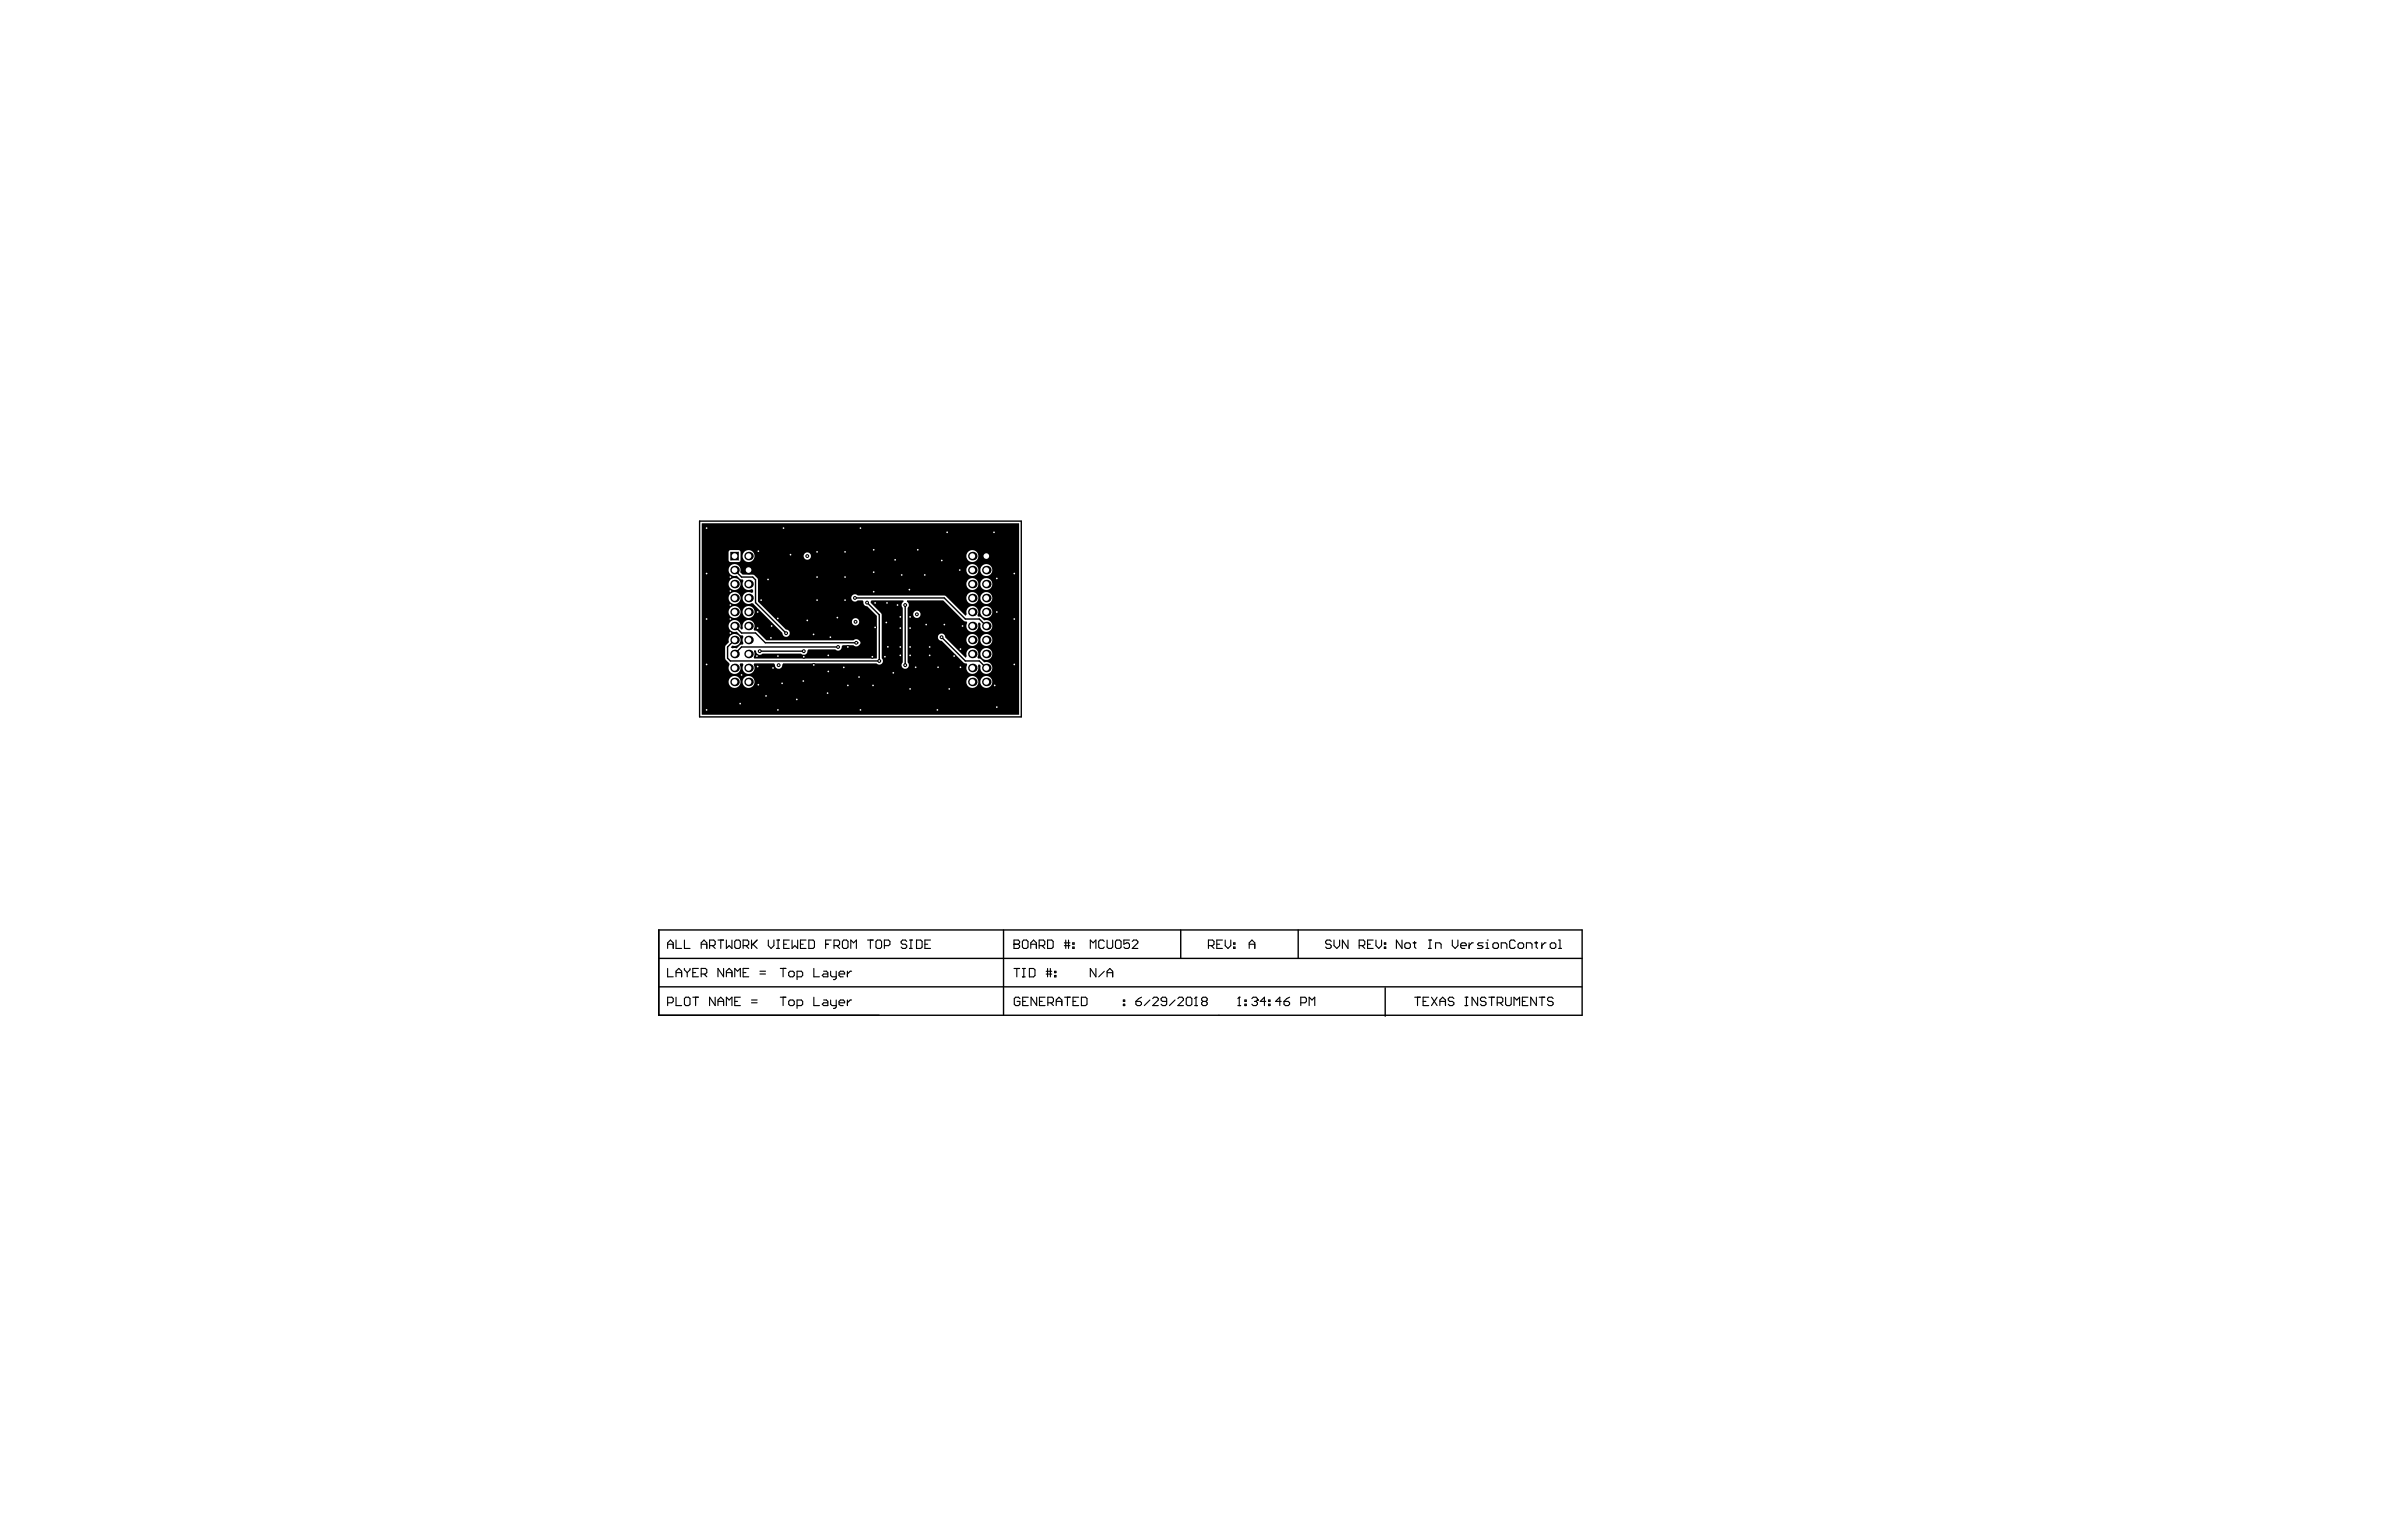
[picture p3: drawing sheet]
<svg xmlns="http://www.w3.org/2000/svg" width="432mm" height="279mm" viewBox="0 0 432 279" stroke-linecap="round" stroke-linejoin="round" font-family="sans-serif">
<g fill="none" stroke="#000" stroke-width=".25">
<path d="M126.8 94.5h58.3v35.5h-58.3zM133.2 113.5l1.2 1.3h2.6l1.7 1.7h16.8M133.2 103.4l1.2 1.2h2.1l.5 .5v4.2l5.5 5.5M137.7 118.1h8M151.9 117.3h-17.5l-1.2 1.3M155 108.4h16.2l3.8 3.8h2.5l1.3 1.3M157.2 109.3l2.2 2.2v8.3h-27l-.5-.5v-2l1.3-1.3M164.1 109.7v10.9M170.7 115.5l4.3 4.3h2.5l1.3 1.3M119.4 168.6h167.4v15.5h-167.4zM119.4 178.9h167.4M119.4 173.8h167.4"/>
<path d="M181.9 168.6v15.5M214 168.6v5.2M235.3 168.6v5.2M251.1 179.1v5.2"/>
</g>
<g fill="none" stroke="#000" stroke-width=".2">
<path d="M121 171.2h1M121 172v-1l.5-.6 .5 .6v1M121 175.6v1.5h1M122.5 170.4v1.6h1.1M122.5 177.1v-1l.6-.5 .5 .5v1M122.5 176.4h1.1M124.1 170.4v1.6h1M124.1 175.6v.2l.5 .6M124.6 176.4v.7M125.1 175.6v.2l-.5 .6M125.6 176.4h.5M126.6 175.6h-1v1.5h1"/>
<path d="M127.1 171.2h1M127.1 176.6h.8l.2-.2v-.6l-.2-.2h-.8v1.5M127.1 172v-1l.5-.6 .5 .6v1M127.6 176.6l.5 .5M128.6 171.5h.8l.2-.3v-.5l-.2-.3h-.8v1.6M129.1 171.5l.5 .5M130.2 170.4h1M130.7 170.4v1.6M131.2 175.6v1.5l-1-1.5v1.5M131.7 170.4v1.6l.5-.5 .5 .5v-1.6M131.7 177.1v-1l.5-.5 .5 .5v1M131.7 176.4h1"/>
<path d="M133.2 177.1v-1.5l.5 .5 .5-.5v1.5M133.4 170.4h.6l.2 .3v1l-.2 .3h-.6l-.2-.3v-1zM134.7 171.5h.8l.2-.3v-.5l-.2-.3h-.8v1.6M134.7 176.4h.5M135.2 171.5l.5 .5M135.7 175.6h-1v1.5h1M136.2 170.4v1.6M136.5 171.2l.7 .8M137.2 170.4l-1 1.1M137.8 176.6h1M137.8 176.1h1M139.3 170.4v1.1l.5 .5 .5-.5v-1.1"/>
<path d="M140.8 172h.5M140.8 170.4h.5M141 170.4v1.6M141.4 175.6h1.1M142 175.6v1.5M142.1 171.2h.5M143 176.4l.2-.3h.5l.3 .3v.5l-.3 .2h-.5l-.2-.2zM143.1 170.4h-1v1.6h1M143.6 170.4v1.6l.5-.5 .5 .5v-1.6M144.5 177.1h.8l.2-.2v-.5l-.2-.3h-.8v1.5M145.1 171.2h.5M146.1 170.4h-1v1.6h1"/>
<path d="M146.6 170.4h.8l.2 .3v1l-.2 .3h-.8zM147.5 175.6v1.5h1M149.3 176.1h.5l.3 .3v.7h-.8l-.2-.2 .2-.3h.8M149.7 171.2h.5M150.6 176.1v.8l.2 .2h.8M150.7 170.4h-1v1.6M151.2 171.5h.7l.3-.3v-.5l-.3-.3h-.7v1.6M151.6 176.1v1.3l-.3 .2h-.2M151.7 171.5l.5 .5M152.1 176.6h1v-.2l-.2-.3h-.6l-.2 .3v.5l.2 .2h.6M153 170.4h.5l.2 .3v1l-.2 .3h-.5l-.3-.3v-1zM153.6 176.1v1"/>
<path d="M154.2 172v-1.6l.5 .6 .5-.6v1.6M154.4 176.1h-.3l-.5 .5M157.3 170.4h1M157.8 170.4v1.6M158.8 170.7l.2-.3h.6l.2 .3v1l-.2 .3h-.6l-.2-.3zM160.3 171.5h.8l.2-.3v-.5l-.2-.3h-.8v1.6M164.4 170.7l-.3-.3h-.5l-.2 .3v.3l.2 .2h.5l.3 .3v.2l-.3 .3h-.5l-.2-.3M164.9 172h.5M164.9 170.4h.5M165.1 170.4v1.6M166.1 170.4h.8l.3 .3v1l-.3 .3h-.8zM167.7 171.2h.5"/>
<path d="M168.7 170.4h-1v1.6h1M183.8 171.2h.1M183.8 170.4h.8l.2 .3v.3l-.2 .2 .2 .3v.2l-.2 .3h-.8zM183.8 171.2h.8M183.8 175.6h1M184.3 175.6v1.5M185.3 170.7l.3-.3h.5l.3 .3v1l-.3 .3h-.5l-.3-.3zM185.3 177.1h.5M185.3 175.6h.5M185.6 175.6v1.5M186.6 175.6h.8l.2 .3v1l-.2 .2h-.8zM186.9 171.2h1"/>
<path d="M186.9 172v-1l.5-.6 .5 .6v1M188.4 171.5h.7l.3-.3v-.5l-.3-.3h-.7v1.6M188.9 171.5l.5 .5M189.6 176.6h1.1M189.6 176.1h1.1M189.9 170.4h.8l.2 .3v1l-.2 .3h-.8zM189.9 175.6v1.5M190.4 175.6v1.5M191.2 176.9h.2v.2h-.2zM191.2 176.1h.2v.3h-.2zM192.9 171h1.1M192.9 171.5h1.1"/>
<path d="M193.2 170.4v1.6M193.7 170.4v1.6M194.5 171.7h.2v.3h-.2zM194.5 171h.2v.2h-.2zM197.6 172v-1.6l.6 .6 .5-.6v1.6M198.7 175.6v1.5l-1.1-1.5v1.5M200.2 170.7l-.3-.3h-.5l-.2 .3v1l.2 .3h.5l.3-.3M200.2 176.1l-1 1M200.7 170.4v1.3l.2 .3h.5l.3-.3v-1.3M200.7 177.1v-1l.5-.5 .5 .5v1M200.7 176.4h1M202.2 170.7l.3-.3h.5l.2 .3v1l-.2 .3h-.5l-.3-.3z"/>
<path d="M204.7 170.4h-1v.8l.5-.2h.3l.2 .2v.5l-.2 .3h-.5l-.3-.3M205.3 170.7l.2-.3h.5l.3 .3v.3l-1 1h1M219.1 171.5h.7l.3-.3v-.5l-.3-.3h-.7v1.6M219.6 171.5l.5 .5M220.6 171.2h.5M221.6 170.4h-1v1.6h1M222.1 170.4v1.1l.5 .5 .5-.5v-1.1M223.6 171.7h.3v.3h-.3zM223.6 171h.3v.2h-.3zM226.4 172v-1l.6-.6 .5 .6v1M226.4 171.2h1.1M241.3 170.7l-.2-.3h-.5l-.3 .3v.3l.3 .2h.5l.2 .3v.2l-.2 .3h-.5l-.3-.3"/>
<path d="M241.8 170.4v1.1l.5 .5 .5-.5v-1.1M244.4 170.4v1.6l-1.1-1.6v1.6M246.4 171.5h.7l.3-.3v-.5l-.3-.3h-.7v1.6M246.9 171.5l.5 .5M247.9 171.2h.5M248.9 170.4h-1v1.6h1M249.4 170.4v1.1l.5 .5 .5-.5v-1.1M250.9 171.7h.3v.3h-.3zM250.9 171h.3v.2h-.3zM254.1 170.4v1.6l-1-1.6v1.6M254.9 171h.5l.3 .2v.5l-.3 .3h-.5l-.2-.3v-.5zM256.2 171h.5"/>
<path d="M256.4 170.7v1l.3 .3M259 172h.5M259 170.4h.5M259.2 170.4v1.6M260.2 172v-1h.8l.2 .2v.8M263.3 170.4v1.1l.5 .5 .5-.5v-1.1M264.8 171.5h1v-.3l-.2-.2h-.6l-.2 .2v.5l.2 .3h.6M266.3 171v1M267.1 171h-.3l-.5 .5M268.8 171h-.7l-.3 .2 .3 .3h.5l.2 .2-.2 .3h-.8M269.4 172h.5M269.4 171h.2v1"/>
<path d="M269.6 170.4h.1M270.9 171h.5l.2 .2v.5l-.2 .3h-.5l-.3-.3v-.5zM272.1 172v-1h.8l.3 .2v.8M274.7 170.7l-.3-.3h-.5l-.2 .3v1l.2 .3h.5l.3-.3M275.4 171h.5l.3 .2v.5l-.3 .3h-.5l-.2-.3v-.5zM276.7 172v-1h.8l.2 .2v.8M278.2 171h.5M278.5 170.7v1l.2 .3M279.5 171v1M280.3 171h-.3l-.5 .5M281.3 171h.5l.2 .2v.5l-.2 .3h-.5l-.3-.3v-.5zM282.5 172h.5"/>
<path d="M282.5 170.4h.3v1.6M121 181.8h.8l.2-.2v-.5l-.2-.3h-.8v1.5M122.5 180.8v1.5h1.1M124.1 181.1l.2-.3h.5l.3 .3v1l-.3 .2h-.5l-.2-.2zM125.6 180.8h1M126.1 180.8v1.5M129.6 180.8v1.5l-1-1.5v1.5M130.2 182.3v-1l.5-.5 .5 .5v1M130.2 181.6h1M131.7 182.3v-1.5l.5 .5 .5-.5v1.5M133.2 181.6h.5M134.2 180.8h-1v1.5h1"/>
<path d="M136.2 181.8h1M136.2 181.3h1M141.4 180.8h1.1M142 180.8v1.5M143 181.6l.2-.3h.5l.3 .3v.5l-.3 .2h-.5l-.2-.2zM144.5 182.3h.8l.2-.2v-.5l-.2-.3h-.8v1.5M147.5 180.8v1.5h1M149.3 181.3h.5l.3 .3v.7h-.8l-.2-.2 .2-.3h.8M150.6 181.3v.8l.2 .2h.8M151.6 181.3v1.3l-.3 .2h-.2M152.1 181.8h1v-.2l-.2-.3h-.6l-.2 .3v.5l.2 .2h.6M153.6 181.3v1"/>
<path d="M154.4 181.3h-.3l-.5 .5M184.9 181.1l-.3-.3h-.5l-.2 .3v1l.2 .2h.5l.3-.2v-.5h-.5M185.4 181.6h.5M186.4 180.8h-1v1.5h1M187.9 180.8v1.5l-1-1.5v1.5M188.4 181.6h.5M189.4 180.8h-1v1.5h1M189.9 181.8h.8l.3-.2v-.5l-.3-.3h-.8v1.5M190.5 181.8l.5 .5M191.5 181.6h1M191.5 182.3v-1l.5-.5 .5 .5v1M193 180.8h1"/>
<path d="M193.5 180.8v1.5M194.5 181.6h.5M195.5 180.8h-1v1.5h1M196 180.8h.8l.2 .3v1l-.2 .2h-.8zM203.6 182.1h.3v.2h-.3zM203.6 181.3h.3v.3h-.3zM205.9 181.6h.8l.2 .2v.3l-.2 .2h-.5l-.3-.2zM206.9 180.8l-.5 .3-.5 .5M208.4 181.3l-1 1M209 181.1l.2-.3h.5l.3 .3v.2l-1 1h1M211.5 181.6h-.8l-.2-.3v-.2l.2-.3h.5l.3 .3v1l-.3 .2h-.5l-.2-.2M213 181.3l-1 1"/>
<path d="M213.5 181.1l.3-.3h.5l.2 .3v.2l-1 1h1M215 181.1l.3-.3h.5l.3 .3v1l-.3 .2h-.5l-.3-.2zM216.6 182.3h.5M216.8 180.8h.1M216.8 180.8v1.5M216.8 180.8l-.2 .3M218.1 181.6l-.3-.3v-.2l.3-.3h.5l.2 .3v.2l-.2 .3M218.1 181.6l-.3 .2v.3l.3 .2h.5l.2-.2v-.3l-.2-.2M218.1 181.6h.5M224.4 182.3h.5M224.6 180.8h.1M224.6 180.8v1.5"/>
<path d="M224.6 180.8l-.2 .3M225.7 182.1h.2v.2h-.2zM225.7 181.3h.2v.3h-.2zM226.9 181.1l.3-.3h.5l.2 .3v.2M227.4 181.6h.3M227.7 181.6l.2 .2v.3l-.2 .2h-.5l-.3-.2M227.9 181.3h.1M227.9 181.3l-.2 .3M229.5 181.6h-1l.7-.8v1.5M230 182.1h.2v.2h-.2zM230 181.3h.2v.3h-.2zM232.3 181.6h-1.1l.8-.8v1.5"/>
<path d="M232.8 181.6h.7l.3 .2v.3l-.3 .2h-.5l-.2-.2zM233.8 180.8l-.5 .3-.5 .5M235.8 181.8h.8l.2-.2v-.5l-.2-.3h-.8v1.5M237.3 182.3v-1.5l.5 .5 .5-.5v1.5M256.5 180.8h1M257 180.8v1.5M258 181.6h.5M259 180.8h-1v1.5h1M259.5 180.8l1 1.5M260.5 180.8l-1 1.5M261 181.6h1M261 182.3v-1l.5-.5 .5 .5v1"/>
<path d="M263.6 181.1l-.3-.3h-.5l-.3 .3v.2l.3 .3h.5l.3 .2v.3l-.3 .2h-.5l-.3-.2M265.6 180.8h.5M265.6 182.3h.5M265.8 180.8v1.5M267.9 180.8v1.5l-1.1-1.5v1.5M269.4 181.1l-.3-.3h-.5l-.2 .3v.2l.2 .3h.5l.3 .2v.3l-.3 .2h-.5l-.2-.2M269.9 180.8h1M270.4 180.8v1.5M271.4 181.8h.8l.2-.2v-.5l-.2-.3h-.8v1.5M271.9 181.8l.5 .5M272.9 180.8v1.3l.3 .2h.5l.2-.2v-1.3M274.5 182.3v-1.5l.5 .5 .5-.5v1.5"/>
<path d="M276 181.6h.5M277 180.8h-1v1.5h1M278.5 180.8v1.5l-1-1.5v1.5M279 180.8h1M279.5 180.8v1.5M281.5 181.1l-.2-.3h-.5l-.3 .3v.2l.3 .3h.5l.2 .2v.3l-.2 .2h-.5l-.3-.2"/>
</g>
<g fill="#000">
<path d="M127.2 94.9h57.5v34.7h-57.5zM145.7 100.8a.66 .66 0 0 0 1.3 0 .66 .66 0 0 0-1.3 0zM132.2 99.8l-.1 .3 .1 1.7 .2 .1 1.7-.1 .1-.2-.1-1.8-.2-.1zM175.2 100.8a1.09 1.09 0 0 0 2.1 0 1.09 1.09 0 0 0-2.1 0zM134.6 100.8a1.1 1.1 0 0 0 2.2 0 1.1 1.1 0 0 0-2.2 0zM177.7 103.4a1.1 1.1 0 0 0 2.2 0 1.1 1.1 0 0 0-2.2 0zM175.2 103.4a1.09 1.09 0 0 0 2.1 0 1.09 1.09 0 0 0-2.1 0zM177.7 105.9a1.1 1.1 0 0 0 2.2 0 1.1 1.1 0 0 0-2.2 0zM175.2 105.9a1.09 1.09 0 0 0 2.1 0 1.09 1.09 0 0 0-2.1 0zM132.1 105.9a1.09 1.09 0 0 0 2.1 0 1.09 1.09 0 0 0-2.1 0zM132.4 102.6a1.08 1.08 0 0 0-.2 1.4 1.08 1.08 0 0 0 1.3 .4l.8 .6 .4 .1 .1 .2a1.08 1.08 0 0 0 .1 1.4 1.08 1.08 0 0 0 1.4 .1l.2 .1v.5l-.2 .1a1.08 1.08 0 0 0-1.7 .9 1.08 1.08 0 0 0 1.7 .9l.3 .1 5.2 5.4a.66 .66 0 0 0 .7 .7 .66 .66 0 0 0 .7-.7 .66 .66 0 0 0-.7-.6l-5.1-5.1v-4l-.1-.3-.7-.6h-2l-.4-.5a1.08 1.08 0 0 0-.5-1.3 1.08 1.08 0 0 0-1.3 .2zM177.7 108.4a1.1 1.1 0 0 0 2.2 0 1.1 1.1 0 0 0-2.2 0zM175.2 108.4a1.09 1.09 0 0 0 2.1 0 1.09 1.09 0 0 0-2.1 0zM132.1 108.4a1.09 1.09 0 0 0 2.1 0 1.09 1.09 0 0 0-2.1 0zM165.5 111.4a.7 .7 0 0 0 1.4 0 .7 .7 0 0 0-1.4 0zM177.7 111a1.1 1.1 0 0 0 2.2 0 1.1 1.1 0 0 0-2.2 0zM134.6 111a1.1 1.1 0 0 0 2.2 0 1.1 1.1 0 0 0-2.2 0zM132.1 111a1.09 1.09 0 0 0 2.1 0 1.09 1.09 0 0 0-2.1 0zM154.4 112.7a.7 .7 0 0 0 1.4 0 .7 .7 0 0 0-1.4 0zM132.4 112.7a1.08 1.08 0 0 0-.2 1.4 1.08 1.08 0 0 0 1.3 .4l.8 .7h.4l.1 .3a1.07 1.07 0 0 0 0 1.1l-.1 .3h-.4l-.8 .7h-.7l-.3-.2 .3-.4a1.08 1.08 0 0 0 1.4-.8 1.08 1.08 0 0 0-1.2-1.2 1.08 1.08 0 0 0-.8 1.4l-.7 .7v2.2l.1 .3 .6 .6 .1 .3a1.08 1.08 0 0 0 .8 1.7 1.08 1.08 0 0 0 1-1.7l.1-.2h.5l.1 .3a1.09 1.09 0 0 0 .9 1.6 1.09 1.09 0 0 0 .9-1.7l.1-.2h3.6l.2 .3a.66 .66 0 0 0 .7 .7 .66 .66 0 0 0 .6-.8l.2-.2h16.9a.66 .66 0 0 0 1 0 .66 .66 0 0 0-.1-.9v-7.9l-.1-.3-1.9-1.9v-.2l.2-.2h5.7l.1 .2a.66 .66 0 0 0-.1 1.1l-.1 9.9a.66 .66 0 0 0 0 1 .66 .66 0 0 0 1 0 .66 .66 0 0 0-.1-1l.1-9.9a.66 .66 0 0 0-.2-1.1v-.2h6.6l3.7 3.6 .5 .2 .1 .3a1.08 1.08 0 0 0 .9 1.6 1.08 1.08 0 0 0 1.1-1.5l.2-.3a.93 .93 0 0 1 .2 1 1.08 1.08 0 0 0 1.4 .8 1.08 1.08 0 0 0 .7-1.4 1.08 1.08 0 0 0-1.4-.7l-.7-.7h-.4l-.1-.3a1.08 1.08 0 0 0-.8-1.6 1.08 1.08 0 0 0-1.2 1.4l-.2 .3-3.5-3.5-.3-.1h-15.7a.66 .66 0 0 0-1-.1 .66 .66 0 0 0 0 1 .66 .66 0 0 0 1 0h.9l.1 .2a.67 .67 0 0 0 .7 .8l1.8 1.8-.1 7.7h-22.2l-.1-.2 .2-.6-.1-.5 .1-.2 .3 .2a.66 .66 0 0 0 .4 .6 .66 .66 0 0 0 .7-.2h7a.66 .66 0 0 0 .8 .2 .66 .66 0 0 0 .4-.7l.1-.3h4.9a.66 .66 0 0 0 .8 .2 .66 .66 0 0 0 .4-.7l.1-.2h2a.7 .7 0 0 0 1 .1 .7 .7 0 0 0 .1-1.1 .7 .7 0 0 0-1.1 .1h-15.8l-1.6-1.6-.6-.2-.1-.3a1.08 1.08 0 0 0-.8-1.6 1.08 1.08 0 0 0-1.1 1.5l-.3 .3a.93 .93 0 0 1-.2-1 1.09 1.09 0 0 0-1.8-.5zM177.7 116a1.1 1.1 0 0 0 2.2 0 1.1 1.1 0 0 0-2.2 0zM175.2 116a1.09 1.09 0 0 0 2.1 0 1.09 1.09 0 0 0-2.1 0zM177.7 118.6a1.1 1.1 0 0 0 2.2 0 1.1 1.1 0 0 0-2.2 0zM170.2 115.1a.66 .66 0 0 0-.1 .7 .66 .66 0 0 0 .6 .4l4 4 .5 .1 .1 .2a1.08 1.08 0 0 0 .8 1.7 1.08 1.08 0 0 0 1.2-1.5l.2-.3a.93 .93 0 0 1 .2 1 1.08 1.08 0 0 0 1.4 .8 1.08 1.08 0 0 0 .7-1.4 1.08 1.08 0 0 0-1.4-.7l-.7-.7h-.4l-.1-.2a1.08 1.08 0 0 0-.8-1.7 1.08 1.08 0 0 0-1.2 1.4l-.2 .3-3.7-3.6a.66 .66 0 0 0-.3-.7 .66 .66 0 0 0-.8 .2zM177.7 123.6a1.1 1.1 0 0 0 2.2 0 1.1 1.1 0 0 0-2.2 0zM175.2 123.6a1.09 1.09 0 0 0 2.1 0 1.09 1.09 0 0 0-2.1 0zM134.6 123.6a1.1 1.1 0 0 0 2.2 0 1.1 1.1 0 0 0-2.2 0zM132.1 123.6a1.09 1.09 0 0 0 2.1 0 1.09 1.09 0 0 0-2.1 0z"/>
<circle cx="163.2" cy="118.8" r=".36"/>
</g>
<circle cx="163.2" cy="118.8" r=".15" fill="#fff"/>
<circle cx="165" cy="118.8" r=".36" fill="#000"/>
<circle cx="165" cy="118.8" r=".15" fill="#fff"/>
<circle cx="164.1" cy="120.6" r=".36" fill="#000"/>
<circle cx="164.1" cy="120.6" r=".15" fill="#fff"/>
<circle cx="183.9" cy="112.2" r=".36" fill="#000"/>
<circle cx="183.9" cy="112.2" r=".15" fill="#fff"/>
<circle cx="183.9" cy="120.5" r=".36" fill="#000"/>
<circle cx="183.9" cy="120.5" r=".15" fill="#fff"/>
<circle cx="183.9" cy="104" r=".36" fill="#000"/>
<circle cx="183.9" cy="104" r=".15" fill="#fff"/>
<circle cx="128.1" cy="104" r=".36" fill="#000"/>
<circle cx="128.1" cy="104" r=".15" fill="#fff"/>
<circle cx="128.1" cy="120.5" r=".36" fill="#000"/>
<circle cx="128.1" cy="120.5" r=".15" fill="#fff"/>
<circle cx="128.1" cy="112.2" r=".36" fill="#000"/>
<circle cx="128.1" cy="112.2" r=".15" fill="#fff"/>
<circle cx="128.1" cy="128.7" r=".36" fill="#000"/>
<circle cx="128.1" cy="128.7" r=".15" fill="#fff"/>
<circle cx="128.1" cy="95.8" r=".36" fill="#000"/>
<circle cx="128.1" cy="95.8" r=".15" fill="#fff"/>
<circle cx="166.2" cy="111.4" r=".36" fill="#000"/>
<circle cx="166.2" cy="111.4" r=".15" fill="#fff"/>
<circle cx="137.7" cy="118.1" r=".36" fill="#000"/>
<circle cx="137.7" cy="118.1" r=".15" fill="#fff"/>
<circle cx="147.5" cy="120.6" r=".36" fill="#000"/>
<circle cx="147.5" cy="120.6" r=".15" fill="#fff"/>
<circle cx="141.1" cy="120.6" r=".36" fill="#000"/>
<circle cx="141.1" cy="120.6" r=".15" fill="#fff"/>
<circle cx="153" cy="121" r=".36" fill="#000"/>
<circle cx="153" cy="121" r=".15" fill="#fff"/>
<circle cx="145.6" cy="123.5" r=".36" fill="#000"/>
<circle cx="145.6" cy="123.5" r=".15" fill="#fff"/>
<circle cx="157.2" cy="109.3" r=".36" fill="#000"/>
<circle cx="157.2" cy="109.3" r=".15" fill="#fff"/>
<circle cx="158.6" cy="109.3" r=".36" fill="#000"/>
<circle cx="158.6" cy="109.3" r=".15" fill="#fff"/>
<circle cx="146.3" cy="112.5" r=".36" fill="#000"/>
<circle cx="146.3" cy="112.5" r=".15" fill="#fff"/>
<circle cx="145.7" cy="118.1" r=".36" fill="#000"/>
<circle cx="145.7" cy="118.1" r=".15" fill="#fff"/>
<circle cx="155.1" cy="112.7" r=".36" fill="#000"/>
<circle cx="155.1" cy="112.7" r=".15" fill="#fff"/>
<circle cx="146.3" cy="100.8" r=".36" fill="#000"/>
<circle cx="146.3" cy="100.8" r=".15" fill="#fff"/>
<circle cx="163.2" cy="117.3" r=".36" fill="#000"/>
<circle cx="163.2" cy="117.3" r=".15" fill="#fff"/>
<circle cx="165" cy="117.3" r=".36" fill="#000"/>
<circle cx="165" cy="117.3" r=".15" fill="#fff"/>
<circle cx="160.4" cy="119.1" r=".36" fill="#000"/>
<circle cx="160.4" cy="119.1" r=".15" fill="#fff"/>
<circle cx="160.7" cy="112.9" r=".36" fill="#000"/>
<circle cx="160.7" cy="112.9" r=".15" fill="#fff"/>
<circle cx="142.5" cy="114.8" r=".36" fill="#000"/>
<circle cx="142.5" cy="114.8" r=".15" fill="#fff"/>
<circle cx="164.1" cy="109.7" r=".36" fill="#000"/>
<circle cx="164.1" cy="109.7" r=".15" fill="#fff"/>
<circle cx="170.7" cy="115.5" r=".36" fill="#000"/>
<circle cx="170.7" cy="115.5" r=".15" fill="#fff"/>
<circle cx="155" cy="108.4" r=".36" fill="#000"/>
<circle cx="155" cy="108.4" r=".15" fill="#fff"/>
<circle cx="159.4" cy="119.8" r=".36" fill="#000"/>
<circle cx="159.4" cy="119.8" r=".15" fill="#fff"/>
<circle cx="151.9" cy="117.3" r=".36" fill="#000"/>
<circle cx="151.9" cy="117.3" r=".15" fill="#fff"/>
<circle cx="137.5" cy="124.2" r=".36" fill="#000"/>
<circle cx="137.5" cy="124.2" r=".15" fill="#fff"/>
<circle cx="140.1" cy="121.1" r=".36" fill="#000"/>
<circle cx="140.1" cy="121.1" r=".15" fill="#fff"/>
<circle cx="141" cy="119" r=".36" fill="#000"/>
<circle cx="141" cy="119" r=".15" fill="#fff"/>
<circle cx="150.5" cy="115.5" r=".36" fill="#000"/>
<circle cx="150.5" cy="115.5" r=".15" fill="#fff"/>
<circle cx="174.5" cy="113.5" r=".36" fill="#000"/>
<circle cx="174.5" cy="113.5" r=".15" fill="#fff"/>
<circle cx="156" cy="95.8" r=".36" fill="#000"/>
<circle cx="156" cy="95.8" r=".15" fill="#fff"/>
<circle cx="142" cy="95.8" r=".36" fill="#000"/>
<circle cx="142" cy="95.8" r=".15" fill="#fff"/>
<circle cx="180.2" cy="96.5" r=".36" fill="#000"/>
<circle cx="180.2" cy="96.5" r=".15" fill="#fff"/>
<circle cx="156" cy="128.7" r=".36" fill="#000"/>
<circle cx="156" cy="128.7" r=".15" fill="#fff"/>
<circle cx="141" cy="128.7" r=".36" fill="#000"/>
<circle cx="141" cy="128.7" r=".15" fill="#fff"/>
<circle cx="169.9" cy="128.7" r=".36" fill="#000"/>
<circle cx="169.9" cy="128.7" r=".15" fill="#fff"/>
<circle cx="180.7" cy="128.2" r=".36" fill="#000"/>
<circle cx="180.7" cy="128.2" r=".15" fill="#fff"/>
<circle cx="171.7" cy="96.5" r=".36" fill="#000"/>
<circle cx="171.7" cy="96.5" r=".15" fill="#fff"/>
<circle cx="162.7" cy="109.7" r=".36" fill="#000"/>
<circle cx="162.7" cy="109.7" r=".15" fill="#fff"/>
<circle cx="148.1" cy="104.6" r=".36" fill="#000"/>
<circle cx="148.1" cy="104.6" r=".15" fill="#fff"/>
<circle cx="147.5" cy="115" r=".36" fill="#000"/>
<circle cx="147.5" cy="115" r=".15" fill="#fff"/>
<circle cx="138" cy="108.8" r=".36" fill="#000"/>
<circle cx="138" cy="108.8" r=".15" fill="#fff"/>
<circle cx="137.3" cy="111" r=".36" fill="#000"/>
<circle cx="137.3" cy="111" r=".15" fill="#fff"/>
<circle cx="139.8" cy="115.7" r=".36" fill="#000"/>
<circle cx="139.8" cy="115.7" r=".15" fill="#fff"/>
<circle cx="139.9" cy="113.5" r=".36" fill="#000"/>
<circle cx="139.9" cy="113.5" r=".15" fill="#fff"/>
<circle cx="137.2" cy="119" r=".36" fill="#000"/>
<circle cx="137.2" cy="119" r=".15" fill="#fff"/>
<circle cx="137.3" cy="120.9" r=".36" fill="#000"/>
<circle cx="137.3" cy="120.9" r=".15" fill="#fff"/>
<circle cx="153.2" cy="108.8" r=".36" fill="#000"/>
<circle cx="153.2" cy="108.8" r=".15" fill="#fff"/>
<circle cx="160.8" cy="109.3" r=".36" fill="#000"/>
<circle cx="160.8" cy="109.3" r=".15" fill="#fff"/>
<circle cx="164.9" cy="106.9" r=".36" fill="#000"/>
<circle cx="164.9" cy="106.9" r=".15" fill="#fff"/>
<circle cx="167.6" cy="104.2" r=".36" fill="#000"/>
<circle cx="167.6" cy="104.2" r=".15" fill="#fff"/>
<circle cx="170.7" cy="101.6" r=".36" fill="#000"/>
<circle cx="170.7" cy="101.6" r=".15" fill="#fff"/>
<circle cx="174" cy="103.4" r=".36" fill="#000"/>
<circle cx="174" cy="103.4" r=".15" fill="#fff"/>
<circle cx="148.1" cy="100.1" r=".36" fill="#000"/>
<circle cx="148.1" cy="100.1" r=".15" fill="#fff"/>
<circle cx="158.4" cy="107.3" r=".36" fill="#000"/>
<circle cx="158.4" cy="107.3" r=".15" fill="#fff"/>
<circle cx="148.1" cy="108.8" r=".36" fill="#000"/>
<circle cx="148.1" cy="108.8" r=".15" fill="#fff"/>
<circle cx="162.3" cy="101.5" r=".36" fill="#000"/>
<circle cx="162.3" cy="101.5" r=".15" fill="#fff"/>
<circle cx="143.3" cy="100.6" r=".36" fill="#000"/>
<circle cx="143.3" cy="100.6" r=".15" fill="#fff"/>
<circle cx="151.8" cy="112" r=".36" fill="#000"/>
<circle cx="151.8" cy="112" r=".15" fill="#fff"/>
<circle cx="153.2" cy="100.1" r=".36" fill="#000"/>
<circle cx="153.2" cy="100.1" r=".15" fill="#fff"/>
<circle cx="158.4" cy="99.7" r=".36" fill="#000"/>
<circle cx="158.4" cy="99.7" r=".15" fill="#fff"/>
<circle cx="153.2" cy="104.6" r=".36" fill="#000"/>
<circle cx="153.2" cy="104.6" r=".15" fill="#fff"/>
<circle cx="158.4" cy="103.7" r=".36" fill="#000"/>
<circle cx="158.4" cy="103.7" r=".15" fill="#fff"/>
<circle cx="166.4" cy="99.7" r=".36" fill="#000"/>
<circle cx="166.4" cy="99.7" r=".15" fill="#fff"/>
<circle cx="155.7" cy="122.8" r=".36" fill="#000"/>
<circle cx="155.7" cy="122.8" r=".15" fill="#fff"/>
<circle cx="153.7" cy="124.3" r=".36" fill="#000"/>
<circle cx="153.7" cy="124.3" r=".15" fill="#fff"/>
<circle cx="158.3" cy="124.3" r=".36" fill="#000"/>
<circle cx="158.3" cy="124.3" r=".15" fill="#fff"/>
<circle cx="161.9" cy="122" r=".36" fill="#000"/>
<circle cx="161.9" cy="122" r=".15" fill="#fff"/>
<circle cx="166" cy="121" r=".36" fill="#000"/>
<circle cx="166" cy="121" r=".15" fill="#fff"/>
<circle cx="170" cy="121" r=".36" fill="#000"/>
<circle cx="170" cy="121" r=".15" fill="#fff"/>
<circle cx="174.1" cy="121" r=".36" fill="#000"/>
<circle cx="174.1" cy="121" r=".15" fill="#fff"/>
<circle cx="172.1" cy="124.9" r=".36" fill="#000"/>
<circle cx="172.1" cy="124.9" r=".15" fill="#fff"/>
<circle cx="165" cy="124.9" r=".36" fill="#000"/>
<circle cx="165" cy="124.9" r=".15" fill="#fff"/>
<circle cx="138.9" cy="126.2" r=".36" fill="#000"/>
<circle cx="138.9" cy="126.2" r=".15" fill="#fff"/>
<circle cx="153.7" cy="117.3" r=".36" fill="#000"/>
<circle cx="153.7" cy="117.3" r=".15" fill="#fff"/>
<circle cx="163.2" cy="113.9" r=".36" fill="#000"/>
<circle cx="163.2" cy="113.9" r=".15" fill="#fff"/>
<circle cx="163.2" cy="111.9" r=".36" fill="#000"/>
<circle cx="163.2" cy="111.9" r=".15" fill="#fff"/>
<circle cx="165" cy="113.9" r=".36" fill="#000"/>
<circle cx="165" cy="113.9" r=".15" fill="#fff"/>
<circle cx="165" cy="111.9" r=".36" fill="#000"/>
<circle cx="165" cy="111.9" r=".15" fill="#fff"/>
<circle cx="167.9" cy="113.3" r=".36" fill="#000"/>
<circle cx="167.9" cy="113.3" r=".15" fill="#fff"/>
<circle cx="171.2" cy="113.3" r=".36" fill="#000"/>
<circle cx="171.2" cy="113.3" r=".15" fill="#fff"/>
<circle cx="174.1" cy="117.7" r=".36" fill="#000"/>
<circle cx="174.1" cy="117.7" r=".15" fill="#fff"/>
<circle cx="173" cy="119" r=".36" fill="#000"/>
<circle cx="173" cy="119" r=".15" fill="#fff"/>
<circle cx="168.5" cy="117.3" r=".36" fill="#000"/>
<circle cx="168.5" cy="117.3" r=".15" fill="#fff"/>
<circle cx="168.5" cy="118.8" r=".36" fill="#000"/>
<circle cx="168.5" cy="118.8" r=".15" fill="#fff"/>
<circle cx="180.7" cy="111" r=".36" fill="#000"/>
<circle cx="180.7" cy="111" r=".15" fill="#fff"/>
<circle cx="137.3" cy="113.9" r=".36" fill="#000"/>
<circle cx="137.3" cy="113.9" r=".15" fill="#fff"/>
<circle cx="180.3" cy="124.3" r=".36" fill="#000"/>
<circle cx="180.3" cy="124.3" r=".15" fill="#fff"/>
<circle cx="137.5" cy="99.9" r=".36" fill="#000"/>
<circle cx="137.5" cy="99.9" r=".15" fill="#fff"/>
<circle cx="160.9" cy="117.3" r=".36" fill="#000"/>
<circle cx="160.9" cy="117.3" r=".15" fill="#fff"/>
<circle cx="180.7" cy="104.9" r=".36" fill="#000"/>
<circle cx="180.7" cy="104.9" r=".15" fill="#fff"/>
<circle cx="150" cy="125.7" r=".36" fill="#000"/>
<circle cx="150" cy="125.7" r=".15" fill="#fff"/>
<circle cx="144.4" cy="126.8" r=".36" fill="#000"/>
<circle cx="144.4" cy="126.8" r=".15" fill="#fff"/>
<circle cx="132.4" cy="104.6" r=".36" fill="#000"/>
<circle cx="132.4" cy="104.6" r=".15" fill="#fff"/>
<circle cx="132.4" cy="107.2" r=".36" fill="#000"/>
<circle cx="132.4" cy="107.2" r=".15" fill="#fff"/>
<circle cx="132.4" cy="109.7" r=".36" fill="#000"/>
<circle cx="132.4" cy="109.7" r=".15" fill="#fff"/>
<circle cx="132.4" cy="112.2" r=".36" fill="#000"/>
<circle cx="132.4" cy="112.2" r=".15" fill="#fff"/>
<circle cx="132.4" cy="114.8" r=".36" fill="#000"/>
<circle cx="132.4" cy="114.8" r=".15" fill="#fff"/>
<circle cx="134.4" cy="122.4" r=".36" fill="#000"/>
<circle cx="134.4" cy="122.4" r=".15" fill="#fff"/>
<circle cx="134.2" cy="127.6" r=".36" fill="#000"/>
<circle cx="134.2" cy="127.6" r=".15" fill="#fff"/>
<circle cx="163.5" cy="104.2" r=".36" fill="#000"/>
<circle cx="163.5" cy="104.2" r=".15" fill="#fff"/>
<circle cx="141.8" cy="123.9" r=".36" fill="#000"/>
<circle cx="141.8" cy="123.9" r=".15" fill="#fff"/>
<circle cx="139.2" cy="105.1" r=".36" fill="#000"/>
<circle cx="139.2" cy="105.1" r=".15" fill="#fff"/>
<circle cx="141" cy="112.1" r=".36" fill="#000"/>
<circle cx="141" cy="112.1" r=".15" fill="#fff"/>
<circle cx="158.6" cy="113.8" r=".36" fill="#000"/>
<circle cx="158.6" cy="113.8" r=".15" fill="#fff"/>
<circle cx="150.1" cy="121.7" r=".36" fill="#000"/>
<circle cx="150.1" cy="121.7" r=".15" fill="#fff"/>
<circle cx="158.1" cy="119.1" r=".36" fill="#000"/>
<circle cx="158.1" cy="119.1" r=".15" fill="#fff"/>
<circle cx="150.1" cy="118.8" r=".36" fill="#000"/>
<circle cx="150.1" cy="118.8" r=".15" fill="#fff"/>
<circle cx="145.7" cy="119.1" r=".36" fill="#000"/>
<circle cx="145.7" cy="119.1" r=".15" fill="#fff"/>
<circle cx="155.2" cy="116.5" r=".36" fill="#000"/>
<circle cx="155.2" cy="116.5" r=".15" fill="#fff"/>
<circle cx="133.2" cy="116" r=".77" fill="#000"/>
<circle cx="133.2" cy="116" r=".51" fill="#fff"/>
<circle cx="133.2" cy="105.9" r=".77" fill="#000"/>
<circle cx="133.2" cy="105.9" r=".51" fill="#fff"/>
<circle cx="135.7" cy="116" r=".77" fill="#000"/>
<circle cx="135.7" cy="116" r=".51" fill="#fff"/>
<circle cx="135.7" cy="105.9" r=".77" fill="#000"/>
<circle cx="135.7" cy="105.9" r=".51" fill="#fff"/>
<circle cx="176.3" cy="116" r=".77" fill="#000"/>
<circle cx="176.3" cy="116" r=".51" fill="#fff"/>
<circle cx="178.8" cy="116" r=".77" fill="#000"/>
<circle cx="178.8" cy="116" r=".51" fill="#fff"/>
<circle cx="176.3" cy="105.9" r=".77" fill="#000"/>
<circle cx="176.3" cy="105.9" r=".51" fill="#fff"/>
<circle cx="178.8" cy="105.9" r=".77" fill="#000"/>
<circle cx="178.8" cy="105.9" r=".51" fill="#fff"/>
<circle cx="133.2" cy="121.1" r=".77" fill="#000"/>
<circle cx="133.2" cy="121.1" r=".51" fill="#fff"/>
<circle cx="133.2" cy="123.6" r=".77" fill="#000"/>
<circle cx="133.2" cy="123.6" r=".51" fill="#fff"/>
<circle cx="133.2" cy="113.5" r=".77" fill="#000"/>
<circle cx="133.2" cy="113.5" r=".51" fill="#fff"/>
<circle cx="133.2" cy="118.6" r=".77" fill="#000"/>
<circle cx="133.2" cy="118.6" r=".51" fill="#fff"/>
<circle cx="133.2" cy="108.4" r=".77" fill="#000"/>
<circle cx="133.2" cy="108.4" r=".51" fill="#fff"/>
<circle cx="133.2" cy="111" r=".77" fill="#000"/>
<circle cx="133.2" cy="111" r=".51" fill="#fff"/>
<path d="M132.4 100.1h1.5v1.5h-1.5z" fill-rule="evenodd" fill="#000"/>
<circle cx="133.2" cy="100.8" r=".51" fill="#fff"/>
<circle cx="135.7" cy="121.1" r=".77" fill="#000"/>
<circle cx="135.7" cy="121.1" r=".51" fill="#fff"/>
<circle cx="135.7" cy="123.6" r=".77" fill="#000"/>
<circle cx="135.7" cy="123.6" r=".51" fill="#fff"/>
<circle cx="135.7" cy="113.5" r=".77" fill="#000"/>
<circle cx="135.7" cy="113.5" r=".51" fill="#fff"/>
<circle cx="135.7" cy="118.6" r=".77" fill="#000"/>
<circle cx="135.7" cy="118.6" r=".51" fill="#fff"/>
<circle cx="135.7" cy="108.4" r=".77" fill="#000"/>
<circle cx="135.7" cy="108.4" r=".51" fill="#fff"/>
<circle cx="135.7" cy="111" r=".77" fill="#000"/>
<circle cx="135.7" cy="111" r=".51" fill="#fff"/>
<circle cx="135.7" cy="100.8" r=".77" fill="#000"/>
<circle cx="135.7" cy="100.8" r=".51" fill="#fff"/>
<circle cx="176.3" cy="121.1" r=".77" fill="#000"/>
<circle cx="176.3" cy="121.1" r=".51" fill="#fff"/>
<circle cx="176.3" cy="123.6" r=".77" fill="#000"/>
<circle cx="176.3" cy="123.6" r=".51" fill="#fff"/>
<circle cx="178.8" cy="121.1" r=".77" fill="#000"/>
<circle cx="178.8" cy="121.1" r=".51" fill="#fff"/>
<circle cx="178.8" cy="123.6" r=".77" fill="#000"/>
<circle cx="178.8" cy="123.6" r=".51" fill="#fff"/>
<circle cx="176.3" cy="113.5" r=".77" fill="#000"/>
<circle cx="176.3" cy="113.5" r=".51" fill="#fff"/>
<circle cx="176.3" cy="118.6" r=".77" fill="#000"/>
<circle cx="176.3" cy="118.6" r=".51" fill="#fff"/>
<circle cx="178.8" cy="113.5" r=".77" fill="#000"/>
<circle cx="178.8" cy="113.5" r=".51" fill="#fff"/>
<circle cx="178.8" cy="118.6" r=".77" fill="#000"/>
<circle cx="178.8" cy="118.6" r=".51" fill="#fff"/>
<circle cx="176.3" cy="108.4" r=".77" fill="#000"/>
<circle cx="176.3" cy="108.4" r=".51" fill="#fff"/>
<circle cx="176.3" cy="111" r=".77" fill="#000"/>
<circle cx="176.3" cy="111" r=".51" fill="#fff"/>
<circle cx="178.8" cy="108.4" r=".77" fill="#000"/>
<circle cx="178.8" cy="108.4" r=".51" fill="#fff"/>
<circle cx="178.8" cy="111" r=".77" fill="#000"/>
<circle cx="178.8" cy="111" r=".51" fill="#fff"/>
<circle cx="176.3" cy="100.8" r=".77" fill="#000"/>
<circle cx="176.3" cy="100.8" r=".51" fill="#fff"/>
<circle cx="178.8" cy="100.8" r=".77" fill="#000"/>
<circle cx="178.8" cy="100.8" r=".51" fill="#fff"/>
<circle cx="133.2" cy="103.4" r=".77" fill="#000"/>
<circle cx="133.2" cy="103.4" r=".51" fill="#fff"/>
<circle cx="135.7" cy="103.4" r=".77" fill="#000"/>
<circle cx="135.7" cy="103.4" r=".51" fill="#fff"/>
<circle cx="176.3" cy="103.4" r=".77" fill="#000"/>
<circle cx="176.3" cy="103.4" r=".51" fill="#fff"/>
<circle cx="178.8" cy="103.4" r=".77" fill="#000"/>
<circle cx="178.8" cy="103.4" r=".51" fill="#fff"/>
</svg>
